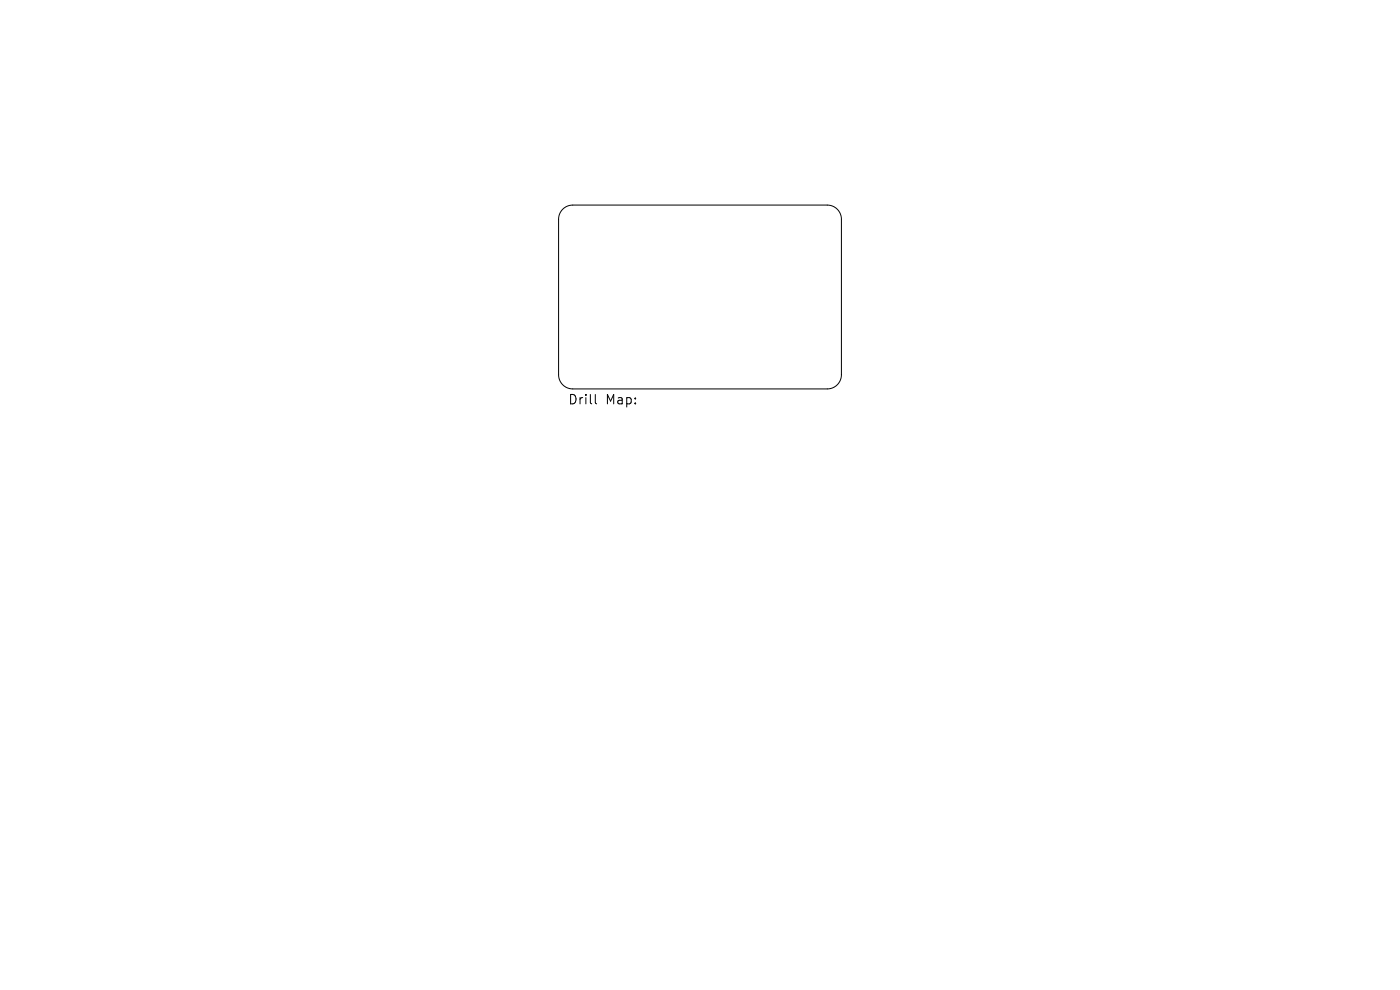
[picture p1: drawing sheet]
<svg xmlns="http://www.w3.org/2000/svg" width="297mm" height="210mm" viewBox="0 0 297 210" stroke-linecap="round" stroke-linejoin="round" font-family="sans-serif">
<defs><g id="words">
<g font-size="2.8">
<text x="120.4" y="86.1">Drill</text>
<text x="128.5" y="86.1">Map:</text>
</g>
</g></defs>
<path d="M119.4 44.4a3 3 0 0 1 2.1-.9h54a3 3 0 0 1 3 3v33a3 3 0 0 1-3 3h-54a3 3 0 0 1-3-3v-33a3 3 0 0 1 .9-2.1zM126.3 83.7v1.7l.3 .3" fill="none" stroke="#000" stroke-width=".21"/>
<use href="#words"/>
</svg>
